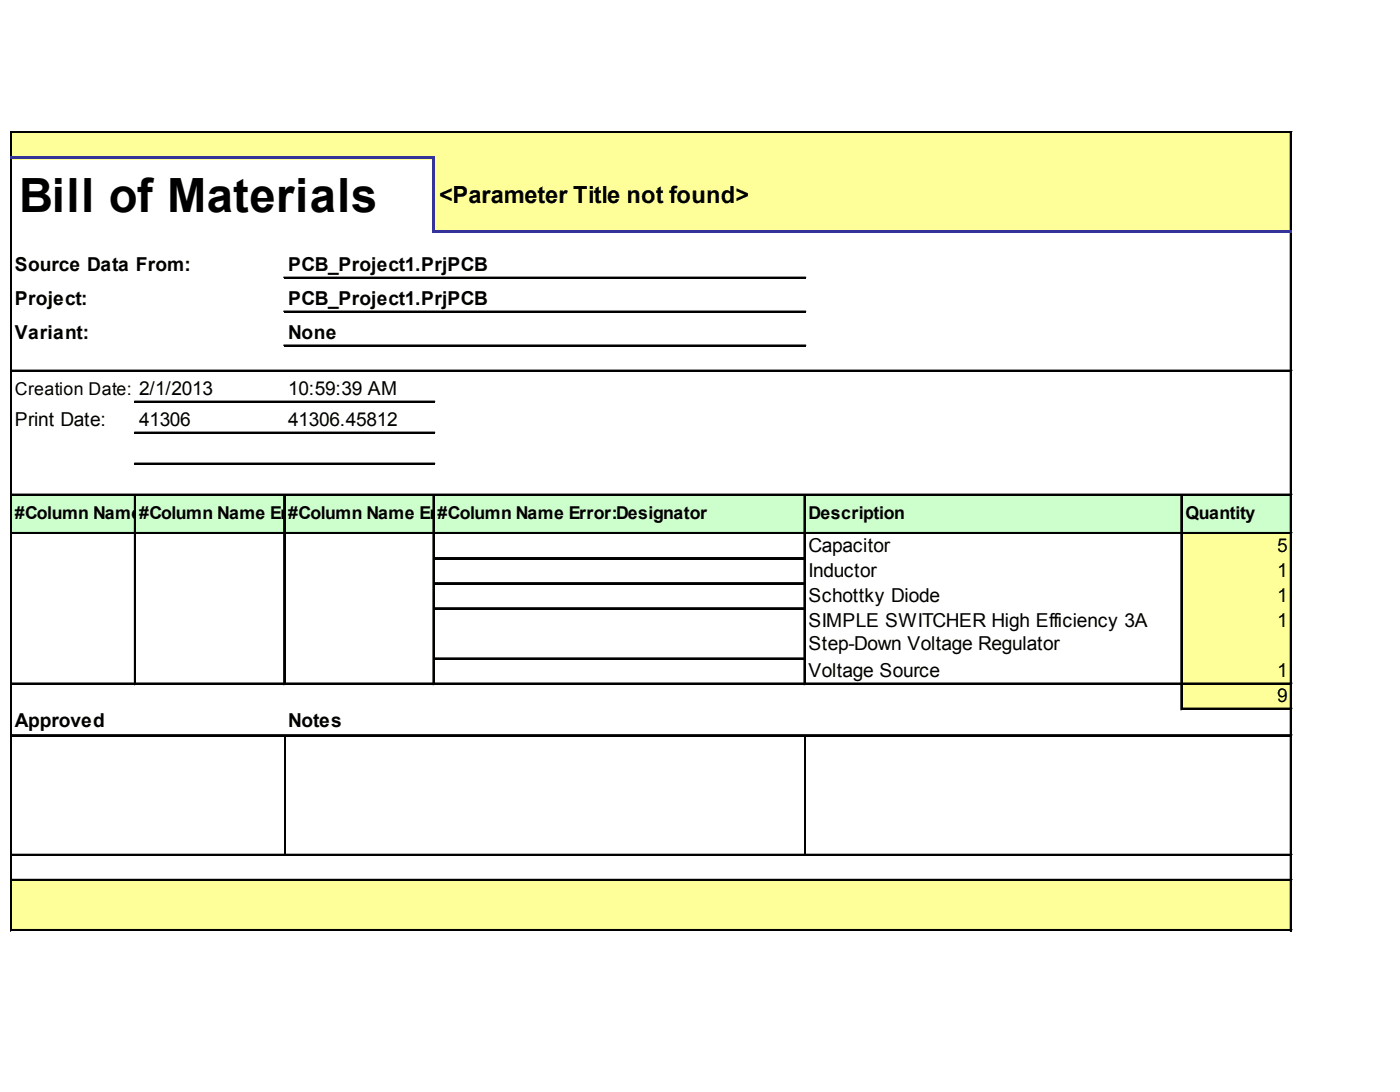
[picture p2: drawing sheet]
<svg xmlns="http://www.w3.org/2000/svg" width="258mm" height="201mm" viewBox="0 0 258 201" stroke-linecap="round" stroke-linejoin="round" font-family="sans-serif">
<defs><g id="words">
<text font-size="8.7" x="3.6" y="39.1">Bill of Materials</text>
<text font-size="4.3" x="80.9" y="37.3">&lt;Parameter Title not found&gt;</text>
<g font-size="3.5">
<text x="2.7" y="49.9">Source Data From:</text>
<text x="53.1" y="49.9">PCB_Project1.PrjPCB</text>
<text x="2.7" y="56.2">Project:</text>
<text x="53.1" y="56.2">PCB_Project1.PrjPCB</text>
<text x="2.7" y="62.4">Variant:</text>
<text x="53.1" y="62.4">None</text>
<text x="53.1" y="72.7">10:59:39 AM</text>
<text x="2.7" y="78.5">Print Date:</text>
<text x="25.6" y="78.5">41306</text>
<text x="53.1" y="78.5">41306.45812</text>
<text x="148.9" y="101.6">Capacitor</text>
<text x="235.2" y="101.6">5</text>
<text x="148.9" y="106.2">Inductor</text>
<text x="235.2" y="106.2">1</text>
<text x="148.9" y="110.8">Schottky Diode</text>
<text x="235.2" y="110.8">1</text>
<text x="148.9" y="115.4">SIMPLE SWITCHER High Efficiency 3A</text>
<text x="148.9" y="119.8">Step-Down Voltage Regulator</text>
<text x="235.2" y="115.4">1</text>
<text x="148.9" y="124.7">Voltage Source</text>
<text x="235.2" y="124.7">1</text>
<text x="235.2" y="129.3">9</text>
<text x="2.7" y="133.9">Approved</text>
<text x="53.1" y="133.9">Notes</text>
</g>
<g font-size="3.3">
<text x="2.7" y="72.8">Creation Date: 2/1/2013</text>
<text x="2.7" y="95.6">#Column Name</text>
<text x="25.6" y="95.6">#Error:Fn Name</text>
<text x="27.5" y="95.6">Columootprint Er</text>
<text x="53.1" y="95.6">ror:Comment</text>
<text x="53.1" y="95.6">#Column Name Er</text>
<text x="80.6" y="95.6">ror:LibRef</text>
<text x="80.6" y="95.6">#Column Name Error:Designator</text>
<text x="148.9" y="95.6">Description</text>
<text x="218.4" y="95.6">Quantity</text>
</g>
</g></defs>
<g fill="#ff9">
<path d="M2.1 24.4h235.9v4.9h-235.9z"/>
<path d="M79.8 29.1h158.2v13.8h-158.2z"/>
</g>
<path d="M2.1 91h235.9v7.4h-235.9z" fill="#cfc"/>
<g fill="#ff9">
<path d="M217.6 98.1h20.4v4.9h-20.4z"/>
<path d="M217.6 102.7h20.4v4.9h-20.4z"/>
<path d="M217.6 107.3h20.4v4.9h-20.4z"/>
<path d="M217.6 111.9h20.4v9.6h-20.4z"/>
<path d="M217.6 121.2h20.4v4.9h-20.4z"/>
<path d="M217.6 125.8h20.4v4.9h-20.4z"/>
<path d="M2.1 162h235.9v9.5h-235.9z"/>
</g>
<path d="M1.9 24.2v4.6M2.1 24.2v4.6M237.7 24.4v18M237.8 24.4v18" fill="none" stroke="#000" stroke-width=".27"/>
<path d="M79.5 29.3h.6v13.6h-.6z" fill="#339"/>
<g fill="none" stroke="#000" stroke-width=".27">
<path d="M1.9 29.3v142.2M2.1 29.3v142.2M2.2 24.2h235.8M2.2 24.3h235.8M237.7 42.9v128.6M237.8 42.9v128.6M24.8 91.3v34.8M24.9 91.3v34.8M52.3 91.3v34.8M52.4 91.3v34.8M79.8 91.3v34.8M79.9 91.3v34.8"/>
<path d="M148.1 91.3v34.8M148.3 91.3v34.8M217.6 91.3v39.4M217.7 91.3v39.4M52.4 135.6v21.7M148.3 135.6v21.7"/>
</g>
<g fill="#339">
<path d="M1.9 28.8h78.2v.5h-78.2z"/>
<path d="M80.1 42.4h157.9v.5h-157.9z"/>
</g>
<g fill="none" stroke="#000" stroke-width=".27">
<path d="M52.3 51.1h96.1M52.3 51.2h96.1M52.3 57.3h96.1M52.3 57.5h96.1M2.2 68.2h235.8M2.2 68.3h235.8M24.8 73.9h55.3M24.8 74h55.3M24.8 79.6h55.3M24.8 79.7h55.3M52.3 63.6h96.1M52.3 63.7h96.1"/>
<path d="M2.2 91h235.8M2.2 91.2h235.8M2.2 98.1h235.8M2.2 98.2h235.8M24.8 85.3h55.3M24.8 85.5h55.3M80.1 102.7h68M80.1 102.8h68M80.1 107.3h68M80.1 107.5h68M80.1 111.9h68M80.1 112.1h68"/>
<path d="M2.2 125.8h235.8M2.2 125.9h235.8M2.2 135.3h235.8M2.2 135.5h235.8M80.1 121.2h68M80.1 121.3h68M217.8 130.4h20.2M217.8 130.6h20.2M2.2 157.3h235.8M2.2 157.5h235.8M2.2 162h235.8M2.2 162.1h235.8"/>
<path d="M2.2 171.2h235.8M2.2 171.3h235.8"/>
</g>
<use href="#words"/>
</svg>
